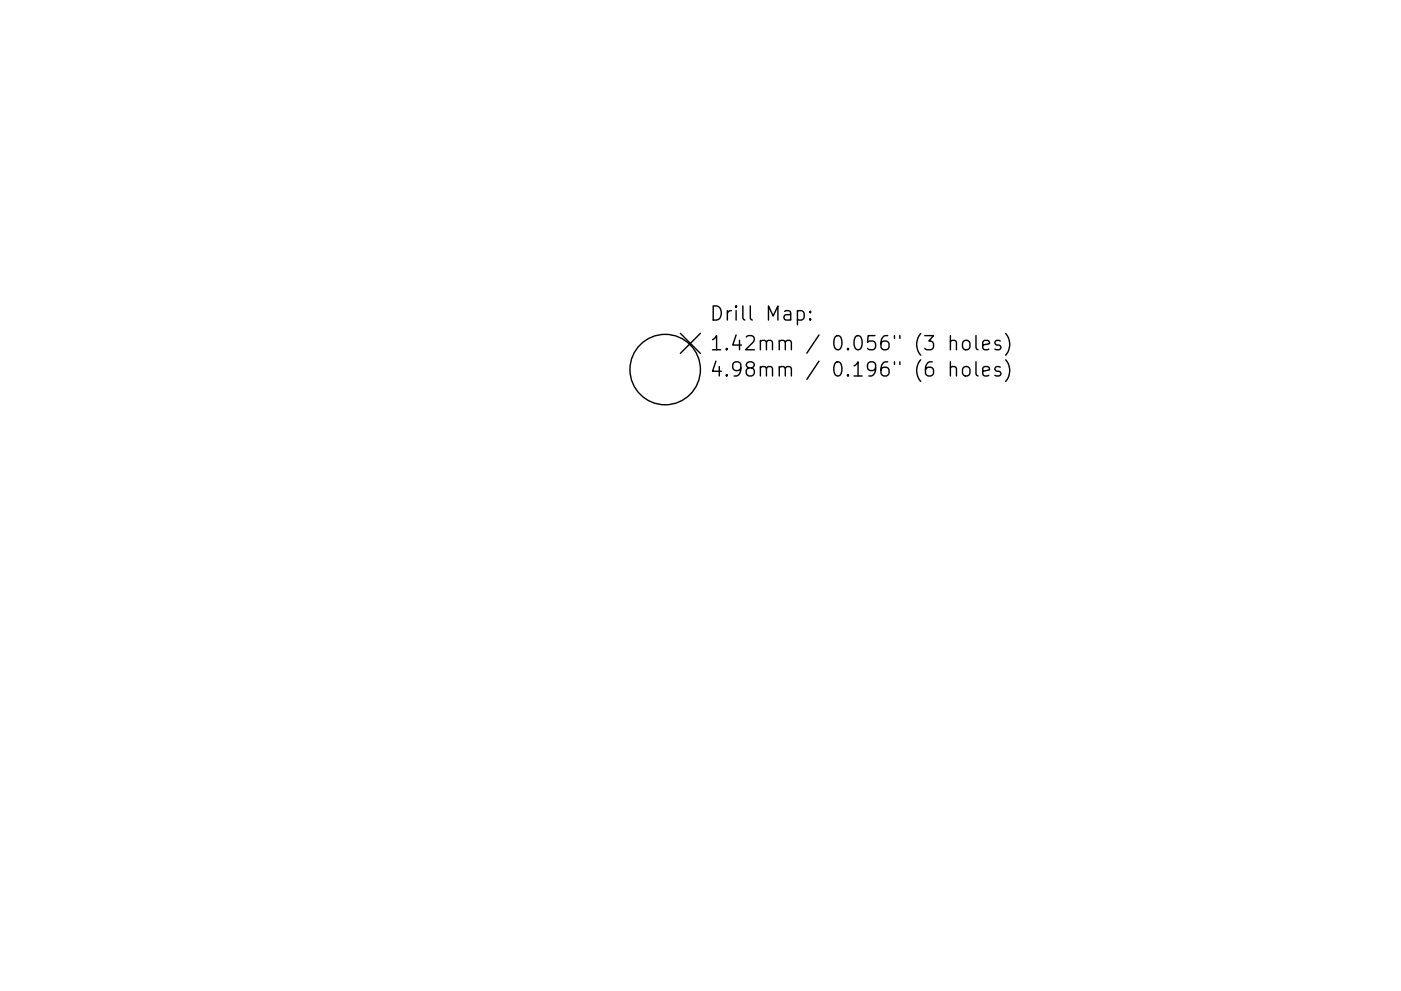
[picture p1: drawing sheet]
<svg xmlns="http://www.w3.org/2000/svg" width="297mm" height="210mm" viewBox="0 0 297 210" stroke-linecap="round" stroke-linejoin="round" font-family="sans-serif">
<defs><g id="words">
<g font-size="4.2">
<text x="150.5" y="68.1">Drill Map:</text>
<text x="150.5" y="74.4">1.42mm / 0.056&quot; (3 holes)</text>
<text x="150.5" y="79.9">4.98mm / 0.196&quot; (6 holes)</text>
</g>
</g></defs>
<g fill="none" stroke="#000" stroke-width=".3">
<path d="M144.2 70.7l4.3 4.3M148.5 70.7l-4.3 4.3M169.1 66.1l.8-.2 .6 .6v.8l-.3 .5-.3 .1-.8-.1M171.8 67.6l.1 .2-.1 .1-.2-.1 .2-.2v.3M171.8 66.1l.1 .1-.1 .1-.2-.1 .2-.1v.2M201.5 72.5a.74 .74 0 0 1 1.3 .1v1.6M201.5 78.1a.75 .75 0 0 1 1.3 .1v1.6M201.5 71.2v3M201.5 76.8v3M204.2 72.5a.81 .81 0 0 1 .8-.3 .81 .81 0 0 1 .6 .6v.8a.81 .81 0 0 1-.7 .6 .81 .81 0 0 1-.8-.6v-.8zM204.2 78.1a.81 .81 0 0 1 .8-.3 .81 .81 0 0 1 .6 .5v.9a.81 .81 0 0 1-.7 .6 .81 .81 0 0 1-.8-.6v-.9zM206.9 71.2v2.6l.5 .4"/>
<path d="M206.9 76.8v2.5l.5 .5M208.4 73.2l1.4-.3-.2-.5-.8-.2-.4 .4v1.2l.1 .3 .3 .1 .8-.1M208.4 78.8l1.4-.3-.2-.6-.8-.1-.4 .4v1.1l.1 .3 .3 .2 .8-.2M212.1 72.4l-.7-.2-.5 .4 .2 .5 1 .3 .1 .2-.1 .5-.3 .1-.9-.1M212.1 77.9l-.7-.1-.5 .4 .2 .4 1 .3 .1 .3-.1 .4-.3 .2-.9-.2M213.2 70.8a3.4 3.4 0 0 1 0 4.6M213.2 76.3a3.4 3.4 0 0 1 0 4.6"/>
<circle cx="141" cy="78.4" r="7.5"/>
</g>
<use href="#words"/>
</svg>
